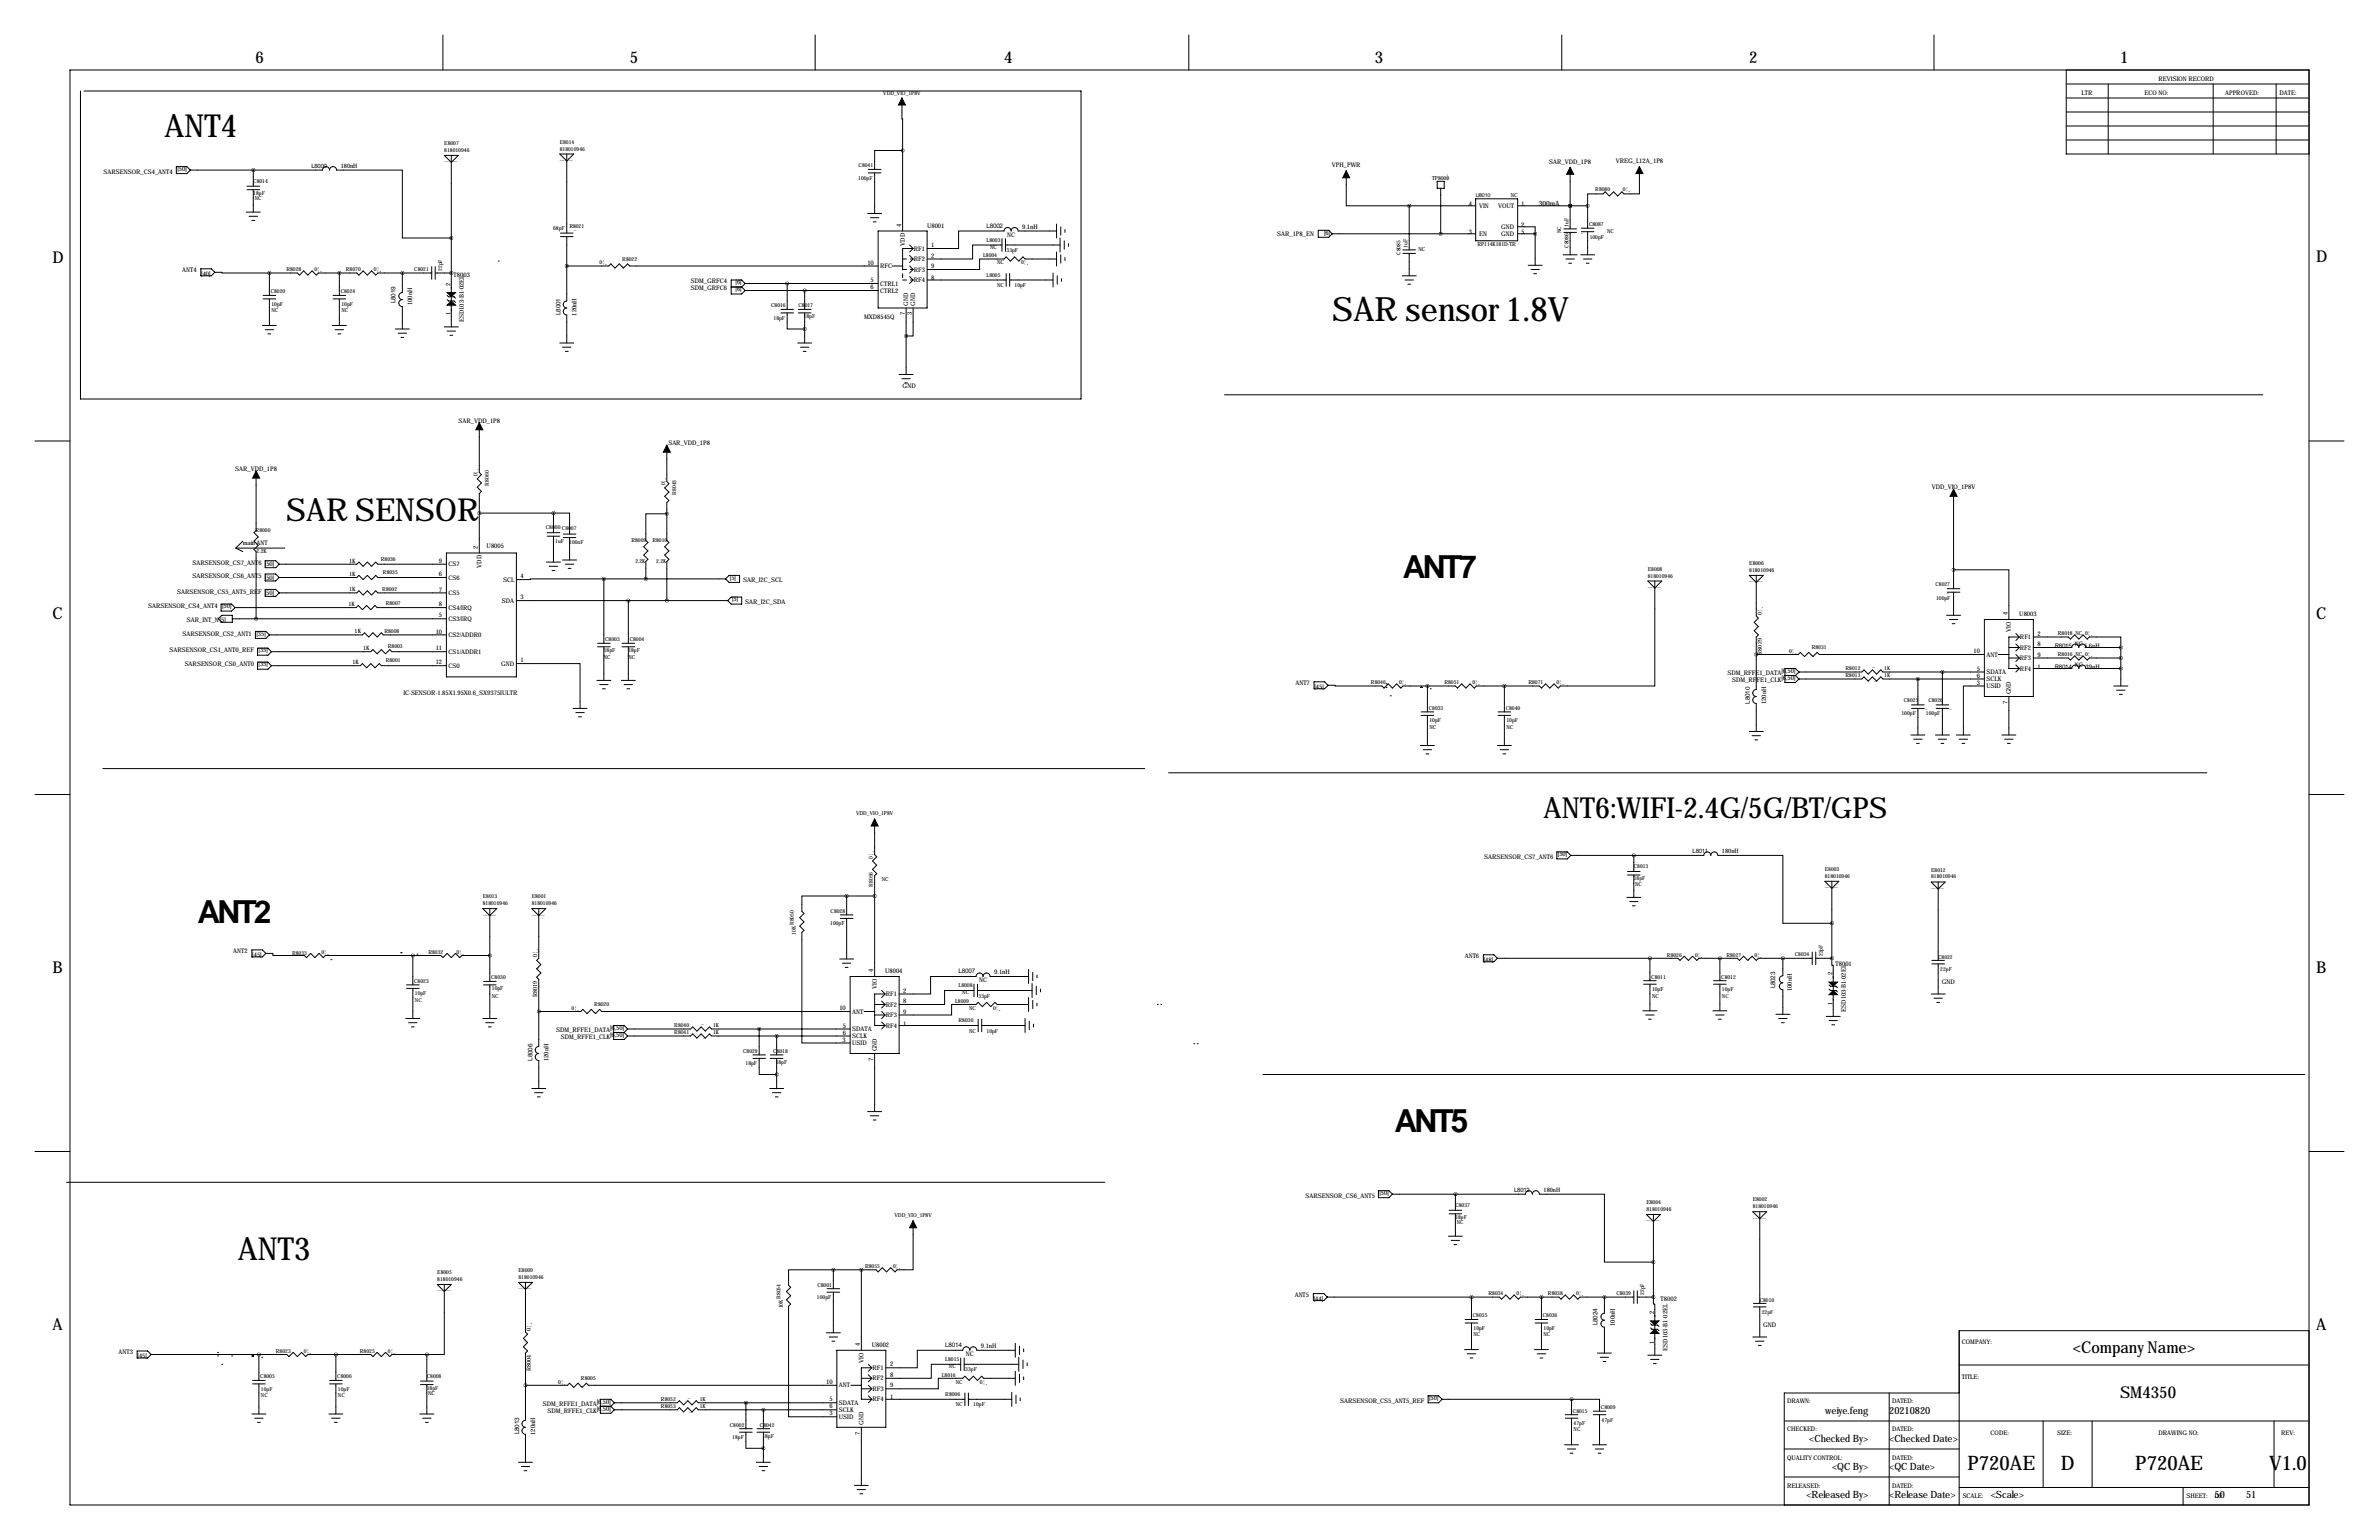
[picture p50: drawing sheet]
<svg xmlns="http://www.w3.org/2000/svg" width="864mm" height="559mm" viewBox="0 0 864 559" stroke-linecap="round" stroke-linejoin="round" font-family="sans-serif">
<defs><g id="words">
<text font-size="12.2" x="483.6" y="116.6">SAR sensor 1.8V</text>
<g font-size="11.5">
<text x="59.7" y="49.5">ANT4</text>
<text x="103.9" y="189">SAR SENSOR</text>
<text x="509.3" y="209.6">ANT7</text>
<text x="71.6" y="335">ANT2</text>
<text x="506.2" y="410.7">ANT5</text>
<text x="86.4" y="457.2">ANT3</text>
</g>
<text font-size="10.5" x="560.3" y="296.7">ANT6:WIFI-2.4G/5G/BT/GPS</text>
<g font-size="7.3">
<text x="714.2" y="533.3">P720AE</text>
<text x="748.1" y="533.3">D</text>
<text x="775.1" y="533.3">P720AE</text>
<text x="823.7" y="533.3">V1.0</text>
</g>
<g font-size="5.9">
<text x="92.7" y="22.9">6</text>
<text x="228.6" y="22.9">5</text>
<text x="364.5" y="22.9">4</text>
<text x="499.1" y="22.9">3</text>
<text x="635" y="22.9">2</text>
<text x="769.6" y="22.9">1</text>
<text x="19.1" y="95.2">D</text>
<text x="840.7" y="95.2">D</text>
<text x="19.1" y="224.8">C</text>
<text x="840.7" y="224.8">C</text>
<text x="19.1" y="353.1">B</text>
<text x="840.7" y="353.1">B</text>
<text x="19.1" y="482.6">A</text>
<text x="840.7" y="482.6">A</text>
<text x="752.4" y="490.9">&lt;Company Name&gt;</text>
<text x="769.6" y="507.4">SM4350</text>
</g>
<g font-size="3.6">
<text x="662.6" y="513">weiye.feng</text>
<text x="685.8" y="513">20210820</text>
<text x="656.8" y="523.2">&lt;Checked By&gt;</text>
<text x="685.8" y="523.2">&lt;Checked Date&gt;</text>
<text x="665.1" y="533.3">&lt;QC By&gt;</text>
<text x="685.8" y="533.3">&lt;QC Date&gt;</text>
<text x="655.7" y="543.5">&lt;Released By&gt;</text>
<text x="685.8" y="543.5">&lt;Release Date&gt;</text>
<text x="722.6" y="543.5">&lt;Scale&gt;</text>
<text x="803.9" y="543.5">50</text>
<text x="815.3" y="543.5">51</text>
</g>
<text font-size="2.6" x="558.6" y="74.7">300mA</text>
<g font-size="2.3">
<text x="783.6" y="29.2">REVISION RECORD</text>
<text x="755.6" y="34.3">LTR</text>
<text x="778.5" y="34.3">ECO NO:</text>
<text x="807.7" y="34.3">APPROVED:</text>
<text x="827.5" y="34.3">DATE:</text>
<text x="562.4" y="59.4">SAR_VDD_1P8</text>
<text x="586.5" y="59.2">VREG_L12A_1P8</text>
<text x="37.6" y="63">SARSENSOR_CS4_ANT4</text>
<text x="64.4" y="62">[50]</text>
<text x="483.5" y="60.7">VPH_PWR</text>
<text x="533.2" y="74.7">4</text>
<text x="537" y="75.4">VIN</text>
<text x="543.9" y="75.4">VOUT</text>
<text x="552.2" y="74.7">1</text>
<text x="327.2" y="82.3" transform="rotate(-90 327.2 82.3)">4</text>
<text x="336.5" y="82.8">U8001</text>
<text x="358.1" y="82.6">L8002</text>
<text x="371.1" y="83.1">9.1nH</text>
<text x="544.9" y="83.1">GND</text>
<text x="552.2" y="82.3">2</text>
<text x="328.4" y="89.2" transform="rotate(-90 328.4 89.2)">VDD</text>
<text x="338.1" y="89.7">1</text>
<text x="365.6" y="85.9">NC</text>
<text x="463.6" y="85.6">SAR_1P8_EN</text>
<text x="480.6" y="85.4">[6]</text>
<text x="533.2" y="84.8">3</text>
<text x="537" y="85.6">EN</text>
<text x="544.9" y="85.6">GND</text>
<text x="552.2" y="84.8">5</text>
<text x="331.7" y="94.7">RF2</text>
<text x="331.7" y="90.9">RF1</text>
<text x="338.1" y="93.5">2</text>
<text x="66.1" y="98.8">ANT4</text>
<text x="73" y="100.1">[40]</text>
<text x="164.7" y="100.3">T8003</text>
<text x="314.9" y="96">10</text>
<text x="319.5" y="97.3">RFC</text>
<text x="331.7" y="98.6">RF3</text>
<text x="338.1" y="97.3">9</text>
<text x="338.1" y="101.6">8</text>
<text x="163.6" y="103.6" transform="rotate(-90 163.6 103.6)">2</text>
<text x="250.7" y="102.9">SDM_GRFC4</text>
<text x="250.7" y="105.4">SDM_GRFC6</text>
<text x="267" y="103.1">[6]</text>
<text x="267" y="105.7">[6]</text>
<text x="316.1" y="102.4">5</text>
<text x="316.1" y="104.9">6</text>
<text x="319.5" y="103.6">CTRL1</text>
<text x="319.5" y="106.2">CTRL2</text>
<text x="331.7" y="102.4">RF4</text>
<text x="143.5" y="110" transform="rotate(-90 143.5 110)">L8019</text>
<text x="149.6" y="110.7" transform="rotate(-90 149.6 110.7)">100nH</text>
<text x="329.7" y="111" transform="rotate(-90 329.7 111)">GND</text>
<text x="332.2" y="111" transform="rotate(-90 332.2 111)">GND</text>
<text x="163.6" y="114.5" transform="rotate(-90 163.6 114.5)">1</text>
<text x="168.4" y="117" transform="rotate(-90 168.4 117)">ESD103-B1-02EL</text>
<text x="203.5" y="114.3" transform="rotate(-90 203.5 114.3)">L8001</text>
<text x="209.3" y="114.6" transform="rotate(-90 209.3 114.6)">120nH</text>
<text x="313.7" y="115.8">MXD8545Q</text>
<text x="328.4" y="114.5" transform="rotate(-90 328.4 114.5)">7</text>
<text x="331" y="114.5" transform="rotate(-90 331 114.5)">3</text>
<text x="327.7" y="141">GND</text>
<text x="166.4" y="153.4">SAR_VDD_1P8</text>
<text x="242.6" y="161.5">SAR_VDD_1P8</text>
<text x="85.4" y="170.9">SAR_VDD_1P8</text>
<text x="701.3" y="177.5">VDD_VIO_1P8V</text>
<text x="88.1" y="197.9">main ANT</text>
<text x="173.5" y="199.1" transform="rotate(-90 173.5 199.1)">2</text>
<text x="176.7" y="198.9">U8005</text>
<text x="69.8" y="209.8">SARSENSOR_CS6_ANT5 [50]</text>
<text x="69.8" y="205">SARSENSOR_CS7_ANT6 [50]</text>
<text x="159.3" y="204.2">9</text>
<text x="159.3" y="209">6</text>
<text x="162.8" y="205.5">CS7</text>
<text x="174.8" y="206" transform="rotate(-90 174.8 206)">VDD</text>
<text x="189" y="209.8">4</text>
<text x="64.3" y="215.4">SARSENSOR_CS5_ANT5_REF [50]</text>
<text x="159.3" y="214.6">7</text>
<text x="162.8" y="215.9">CS5</text>
<text x="162.8" y="210.3">CS6</text>
<text x="182.6" y="211.1">SCL</text>
<text x="265" y="210.3">[5]</text>
<text x="269.7" y="211.3">SAR_I2C_SCL</text>
<text x="53.8" y="220.7">SARSENSOR_CS4_ANT4</text>
<text x="80.7" y="220.7">[50]</text>
<text x="159.3" y="220">8</text>
<text x="162.8" y="221.2">CS4/IRQ</text>
<text x="182.2" y="218.7">SDA</text>
<text x="189" y="217.4">3</text>
<text x="265.7" y="218.2">[5]</text>
<text x="270.5" y="219.2">SAR_I2C_SDA</text>
<text x="67.8" y="225.8">SAR_INT_N[5]</text>
<text x="159.3" y="224">5</text>
<text x="162.8" y="225.3">CS3/IRQ</text>
<text x="728.7" y="223.3" transform="rotate(-90 728.7 223.3)">4</text>
<text x="733" y="223.5">U8003</text>
<text x="66.3" y="230.6">SARSENSOR_CS2_ANT1</text>
<text x="93.1" y="230.6">[35]</text>
<text x="158.2" y="229.9">10</text>
<text x="162.8" y="231.1">CS2/ADDR0</text>
<text x="730" y="229.2" transform="rotate(-90 730 229.2)">VIO</text>
<text x="733.3" y="231.9">RF1</text>
<text x="739.6" y="230.6">2</text>
<text x="61.5" y="236.7">SARSENSOR_CS1_ANT0_REF</text>
<text x="93.9" y="236.7">[35]</text>
<text x="158.2" y="236">11</text>
<text x="162.8" y="237.2">CS1/ADDR1</text>
<text x="716.4" y="237">10</text>
<text x="721.1" y="238.3">ANT</text>
<text x="733.3" y="235.7">RF2</text>
<text x="733.3" y="239.5">RF3</text>
<text x="739.6" y="238.3">9</text>
<text x="739.6" y="234.4">8</text>
<text x="745.9" y="234.9">R8015 NC 5.6nH</text>
<text x="67" y="241.8">SARSENSOR_CS0_ANT0</text>
<text x="93.9" y="241.8">[35]</text>
<text x="158.2" y="241">12</text>
<text x="162.8" y="242.3">CS0</text>
<text x="181.9" y="241.6">GND</text>
<text x="189" y="240.3">1</text>
<text x="627.1" y="245.1">SDM_RFFE1_DATA</text>
<text x="646.6" y="244.1">[6,50]</text>
<text x="717.6" y="243.3">5</text>
<text x="717.6" y="245.9">6</text>
<text x="721.1" y="244.6">SDATA</text>
<text x="733.3" y="243.3">RF4</text>
<text x="739.6" y="242.6">1</text>
<text x="745.9" y="242.6">R8014 NC 39nH</text>
<text x="470.2" y="248.7">ANT7</text>
<text x="477.2" y="249.9">[45]</text>
<text x="628.8" y="247.6">SDM_RFFE1_CLK</text>
<text x="646.6" y="246.6">[6,50]</text>
<text x="717.6" y="248.4">3</text>
<text x="721.1" y="249.7">USID</text>
<text x="721.1" y="247.1">SCLK</text>
<text x="730" y="252" transform="rotate(-90 730 252)">GND</text>
<text x="146.4" y="252.2">IC-SENSOR-1.85X1.95X0.6_SX9375IULTR</text>
<text x="635.3" y="255.3" transform="rotate(-90 635.3 255.3)">L8010</text>
<text x="641.1" y="255.5" transform="rotate(-90 641.1 255.5)">120nH</text>
<text x="728.7" y="255.4" transform="rotate(-90 728.7 255.4)">7</text>
<text x="538.7" y="311.7">SARSENSOR_CS7_ANT6</text>
<text x="565.5" y="310.7">[50]</text>
<text x="84.7" y="345.9">ANT2</text>
<text x="91.6" y="347.2">[45]</text>
<text x="531.7" y="347.7">ANT6</text>
<text x="317" y="352.8" transform="rotate(-90 317 352.8)">4</text>
<text x="321.3" y="353.1">U8004</text>
<text x="348" y="353.1">L8007</text>
<text x="360.9" y="353.6">9.1nH</text>
<text x="538.6" y="349">[48]</text>
<text x="665.2" y="353.8" transform="rotate(-90 665.2 353.8)">2</text>
<text x="666.3" y="350.5">T8001</text>
<text x="318.3" y="358.8" transform="rotate(-90 318.3 358.8)">VIO</text>
<text x="355.4" y="356.4">NC</text>
<text x="644.4" y="358.6" transform="rotate(-90 644.4 358.6)">L8023</text>
<text x="650.5" y="359.7" transform="rotate(-90 650.5 359.7)">100nH</text>
<text x="704.9" y="357.1">GND</text>
<text x="321.5" y="365.3">RF2</text>
<text x="321.5" y="361.4">RF1</text>
<text x="327.9" y="364">8</text>
<text x="327.9" y="360.2">2</text>
<text x="665.2" y="364.7" transform="rotate(-90 665.2 364.7)">1</text>
<text x="304.7" y="366.5">10</text>
<text x="309.4" y="367.8">ANT</text>
<text x="321.5" y="369.1">RF3</text>
<text x="327.9" y="367.8">9</text>
<text x="670.1" y="367.1" transform="rotate(-90 670.1 367.1)">ESD103-B1-02EL</text>
<text x="201.9" y="374.6">SDM_RFFE1_DATA</text>
<text x="203.6" y="377.2">SDM_RFFE1_CLK</text>
<text x="221.4" y="373.6">[6,50]</text>
<text x="221.4" y="376.2">[6,50]</text>
<text x="305.9" y="378">3</text>
<text x="305.9" y="372.9">5</text>
<text x="305.9" y="375.4">6</text>
<text x="309.4" y="374.1">SDATA</text>
<text x="309.4" y="376.7">SCLK</text>
<text x="321.5" y="372.9">RF4</text>
<text x="327.9" y="372.1">1</text>
<text x="309.4" y="379.2">USID</text>
<text x="318.3" y="381.5" transform="rotate(-90 318.3 381.5)">GND</text>
<text x="193.3" y="384.8" transform="rotate(-90 193.3 384.8)">L8006</text>
<text x="199.1" y="385.1" transform="rotate(-90 199.1 385.1)">120nH</text>
<text x="317" y="385" transform="rotate(-90 317 385)">7</text>
<text x="474" y="434.6">SARSENSOR_CS6_ANT5</text>
<text x="500.8" y="433.6">[50]</text>
<text x="470" y="470.7">ANT5</text>
<text x="476.9" y="471.9">[44]</text>
<text x="602.8" y="471.9">T8002</text>
<text x="600.5" y="476.8" transform="rotate(-90 600.5 476.8)">2</text>
<text x="579.9" y="480.8" transform="rotate(-90 579.9 480.8)">L8024</text>
<text x="586.2" y="481.1" transform="rotate(-90 586.2 481.1)">100nH</text>
<text x="640.1" y="481.6">GND</text>
<text x="43" y="491.5">ANT3</text>
<text x="312.2" y="488.4" transform="rotate(-90 312.2 488.4)">4</text>
<text x="316.5" y="488.7">U8002</text>
<text x="343.2" y="488.7">L8014</text>
<text x="356.1" y="489.2">9.1nH</text>
<text x="600.5" y="487.6" transform="rotate(-90 600.5 487.6)">1</text>
<text x="605.3" y="490.1" transform="rotate(-90 605.3 490.1)">ESD103-B1-02EL</text>
<text x="712.2" y="487.7">COMPANY:</text>
<text x="49.9" y="492.8">[45]</text>
<text x="313.4" y="494.4" transform="rotate(-90 313.4 494.4)">VIO</text>
<text x="316.7" y="497.1">RF1</text>
<text x="323.1" y="495.8">2</text>
<text x="350.6" y="492">NC</text>
<text x="299.9" y="502.2">10</text>
<text x="304.5" y="503.4">ANT</text>
<text x="316.7" y="500.9">RF2</text>
<text x="323.1" y="503.4">9</text>
<text x="323.1" y="499.6">8</text>
<text x="712.2" y="500.4">TITLE:</text>
<text x="216.6" y="509.3">[6,50]</text>
<text x="301.1" y="508.5">5</text>
<text x="304.5" y="509.8">SDATA</text>
<text x="316.7" y="504.7">RF3</text>
<text x="316.7" y="508.5">RF4</text>
<text x="323.1" y="507.7">1</text>
<text x="486.4" y="509">SARSENSOR_CS5_ANT5_REF</text>
<text x="518.8" y="508">[50]</text>
<text x="648.7" y="509.3">DRAWN:</text>
<text x="686.8" y="509.3">DATED:</text>
<text x="197" y="510.3">SDM_RFFE1_DATA</text>
<text x="198.8" y="512.8">SDM_RFFE1_CLK</text>
<text x="216.6" y="511.8">[6,50]</text>
<text x="301.1" y="513.6">3</text>
<text x="301.1" y="511">6</text>
<text x="304.5" y="514.9">USID</text>
<text x="304.5" y="512.3">SCLK</text>
<text x="188.5" y="520.4" transform="rotate(-90 188.5 520.4)">L8013</text>
<text x="194.3" y="520.7" transform="rotate(-90 194.3 520.7)">120nH</text>
<text x="312.2" y="520.6" transform="rotate(-90 312.2 520.6)">7</text>
<text x="313.4" y="517.1" transform="rotate(-90 313.4 517.1)">GND</text>
<text x="648.7" y="519.4">CHECKED:</text>
<text x="686.8" y="519.4">DATED:</text>
<text x="722.6" y="520.7">CODE:</text>
<text x="746.8" y="520.7">SIZE:</text>
<text x="783.6" y="520.7">DRAWING NO:</text>
<text x="828" y="520.7">REV:</text>
<text x="648.7" y="529.6">QUALITY CONTROL:</text>
<text x="686.8" y="529.6">DATED:</text>
<text x="648.7" y="539.8">RELEASED:</text>
<text x="686.8" y="539.8">DATED:</text>
<text x="712.5" y="543.6">SCALE:</text>
<text x="793.7" y="543.6">SHEET:</text>
<text x="804" y="543.6">OF</text>
</g>
<g font-size="2.2">
<text x="113" y="61">L8000</text>
<text x="123.7" y="61">180nH</text>
<text x="614.4" y="309.6">L8011</text>
<text x="625.1" y="309.6">180nH</text>
<text x="549.7" y="432.6">L8012</text>
<text x="560.3" y="432.6">180nH</text>
</g>
<g font-size="2.1">
<text x="126.7" y="209">1K</text>
<text x="126.7" y="204.2">1K</text>
<text x="126.7" y="214.6">1K</text>
<text x="126.5" y="219.9">1K</text>
<text x="639.5" y="223" transform="rotate(-90 639.5 223)">0¦¸</text>
<text x="128.7" y="229.8">1K</text>
<text x="131.8" y="235.9">1K</text>
<text x="639.5" y="237.5" transform="rotate(-90 639.5 237.5)">R8029</text>
<text x="128" y="241">1K</text>
<text x="195" y="347.2" transform="rotate(-90 195 347.2)">0¦¸</text>
<text x="195" y="361.7" transform="rotate(-90 195 361.7)">R8019</text>
<text x="192.7" y="482.9" transform="rotate(-90 192.7 482.9)">0¦¸</text>
<text x="192.7" y="497.4" transform="rotate(-90 192.7 497.4)">R8004</text>
</g>
<g font-size="2">
<text x="320.7" y="34.3">VDD_VIO_1P8V</text>
<text x="161.3" y="52.6">E8007</text>
<text x="203.2" y="52.1">E8014</text>
<text x="161.3" y="55.1">818010946</text>
<text x="203.2" y="54.6">818010946</text>
<text x="311.6" y="65.3">100pF</text>
<text x="311.7" y="60.7">C8041</text>
<text x="519.9" y="65.2">TP8000</text>
<text x="91.9" y="70.7">18pF</text>
<text x="91.9" y="66.3">C8014</text>
<text x="535.7" y="71.5">U8010</text>
<text x="548.4" y="71.5">NC</text>
<text x="579.1" y="69.2">R8080</text>
<text x="589.1" y="69.2">0¦¸</text>
<text x="92.5" y="72.7">NC</text>
<text x="200.8" y="83.4">68pF</text>
<text x="206.7" y="82.6">R8021</text>
<text x="569.4" y="82.3" transform="rotate(-90 569.4 82.3)">1uF</text>
<text x="576.8" y="82">C8087</text>
<text x="358.1" y="87.7">L8003</text>
<text x="510.9" y="89.9" transform="rotate(-90 510.9 89.9)">1uF</text>
<text x="536.3" y="89.3">RP114K181D-TR</text>
<text x="566.7" y="84.6" transform="rotate(-90 566.7 84.6)">NC</text>
<text x="569.4" y="89.9" transform="rotate(-90 569.4 89.9)">C8086</text>
<text x="577.1" y="86.6">100pF</text>
<text x="583.4" y="84.6">NC</text>
<text x="217.7" y="95.9">0¦¸</text>
<text x="225.9" y="94.6">R8022</text>
<text x="356.9" y="93.4">L8004</text>
<text x="359.5" y="90.2">NC</text>
<text x="362" y="95.9">NC</text>
<text x="365.4" y="91.5">33pF</text>
<text x="370.7" y="95.9">0¦¸</text>
<text x="508.4" y="92.5" transform="rotate(-90 508.4 92.5)">C8085</text>
<text x="514.9" y="91.2">NC</text>
<text x="104" y="98.4">R8028</text>
<text x="114.2" y="98.4">0¦¸</text>
<text x="125.6" y="98.4">R8070</text>
<text x="135.8" y="98.4">0¦¸</text>
<text x="150.4" y="98.3">C8021</text>
<text x="160.5" y="98.3" transform="rotate(-90 160.5 98.3)">22pF</text>
<text x="358.1" y="100.3">L8005</text>
<text x="98.3" y="106.4">C8020</text>
<text x="123.7" y="106.4">C8024</text>
<text x="361.9" y="104.1">NC</text>
<text x="368.3" y="104.1">10pF</text>
<text x="98.6" y="113.3">NC</text>
<text x="98.6" y="111">10pF</text>
<text x="124" y="113.3">NC</text>
<text x="124" y="111">10pF</text>
<text x="279.9" y="111.5">C8016</text>
<text x="289.8" y="111.3">C8017</text>
<text x="280.8" y="116.1">18pF</text>
<text x="291.7" y="115.6">18pF</text>
<text x="173.4" y="172.9" transform="rotate(-90 173.4 172.9)">0¦¸</text>
<text x="177.4" y="176.2" transform="rotate(-90 177.4 176.2)">R8060</text>
<text x="241.4" y="176.2" transform="rotate(-90 241.4 176.2)">0¦¸</text>
<text x="245.5" y="179.5" transform="rotate(-90 245.5 179.5)">R8043</text>
<text x="198.2" y="191.9">C8000</text>
<text x="92.8" y="193.2">R8000</text>
<text x="201.6" y="197">1uF</text>
<text x="204" y="192.4">C8007</text>
<text x="206.6" y="197.5">100nF</text>
<text x="229.2" y="196.7">R8009</text>
<text x="236.8" y="196.7">R8010</text>
<text x="93.2" y="200.8">2.2K</text>
<text x="138.3" y="203.6">R8036</text>
<text x="139" y="208.4">R8035</text>
<text x="230.6" y="204.4">2.2K</text>
<text x="238.3" y="204.4">2.2K</text>
<text x="598.2" y="209.6">818010946</text>
<text x="598.2" y="207">E8008</text>
<text x="635" y="205">E8006</text>
<text x="635" y="207.5">818010946</text>
<text x="138.8" y="214.3">R8002</text>
<text x="702.6" y="212.5">C8027</text>
<text x="140" y="219.6">R8007</text>
<text x="702.8" y="217.6">100pF</text>
<text x="139.5" y="229.5">R8008</text>
<text x="219.7" y="232.7">C8003</text>
<text x="228.6" y="232.7">C8004</text>
<text x="747" y="230.5">R8018 NC 0¦¸</text>
<text x="140.8" y="235.1">R8003</text>
<text x="219.2" y="239.3">NC</text>
<text x="219.2" y="236.7">18pF</text>
<text x="228.1" y="239.3">NC</text>
<text x="228.1" y="236.7">18pF</text>
<text x="649.5" y="236.9">0¦¸</text>
<text x="657.7" y="235.6">R8031</text>
<text x="747" y="238.1">R8016 NC 0¦¸</text>
<text x="140" y="240.2">R8001</text>
<text x="670" y="243.2">R8012</text>
<text x="670" y="245.8">R8013</text>
<text x="684" y="243.2">1K</text>
<text x="684" y="245.8">1K</text>
<text x="497.7" y="248.3">R8046</text>
<text x="507.9" y="248.3">0¦¸</text>
<text x="524.3" y="248.3">R8051</text>
<text x="534.5" y="248.3">0¦¸</text>
<text x="554.8" y="248.3">R8071</text>
<text x="565" y="248.3">0¦¸</text>
<text x="518.7" y="257.6">C8033</text>
<text x="546.6" y="257.6">C8040</text>
<text x="691.1" y="254.7">C8025</text>
<text x="700" y="254.7">C8026</text>
<text x="518.9" y="262.1">10pF</text>
<text x="546.9" y="262.1">10pF</text>
<text x="690.3" y="259.6">100pF</text>
<text x="699.2" y="259.6">100pF</text>
<text x="518.9" y="264.4">NC</text>
<text x="546.9" y="264.4">NC</text>
<text x="310.7" y="295.9">VDD_VIO_1P8V</text>
<text x="316.9" y="311.5" transform="rotate(-90 316.9 311.5)">0¦¸</text>
<text x="593.1" y="315">C8013</text>
<text x="662.4" y="316">E8003</text>
<text x="701" y="316.2">E8012</text>
<text x="316.9" y="321.7" transform="rotate(-90 316.9 321.7)">R8056</text>
<text x="320.1" y="319.7">NC</text>
<text x="593.1" y="319.3">18pF</text>
<text x="593.6" y="321.4">NC</text>
<text x="662.4" y="318.5">818010946</text>
<text x="701" y="318.8">818010946</text>
<text x="175.3" y="325.9">E8013</text>
<text x="175.3" y="328.4">818010946</text>
<text x="193" y="328.4">818010946</text>
<text x="193" y="325.9">E8001</text>
<text x="288.2" y="335.7" transform="rotate(-90 288.2 335.7)">R8050</text>
<text x="301.4" y="335.8">100pF</text>
<text x="301.5" y="331.2">C8028</text>
<text x="288.9" y="339.1" transform="rotate(-90 288.9 339.1)">10K</text>
<text x="106" y="346.6">R8033</text>
<text x="116.7" y="346.1">0¦¸</text>
<text x="155.5" y="346.1">R8032</text>
<text x="165.7" y="346.1">0¦¸</text>
<text x="605.1" y="347.1">R8026</text>
<text x="615.3" y="347.1">0¦¸</text>
<text x="626.7" y="347.1">R8027</text>
<text x="636.9" y="347.1">0¦¸</text>
<text x="651.5" y="347">C8034</text>
<text x="661.7" y="347" transform="rotate(-90 661.7 347)">22pF</text>
<text x="703.6" y="348">C8022</text>
<text x="704.3" y="352.3">22pF</text>
<text x="150.4" y="356.6">C8023</text>
<text x="178.3" y="355.3">C8030</text>
<text x="178.6" y="359.2">10pF</text>
<text x="348" y="358.2">L8008</text>
<text x="599.4" y="355.1">C8011</text>
<text x="599.7" y="359.7">10pF</text>
<text x="624.8" y="355.1">C8012</text>
<text x="625.1" y="359.7">10pF</text>
<text x="150.6" y="363.5">NC</text>
<text x="150.6" y="361.2">10pF</text>
<text x="178.6" y="362.2">NC</text>
<text x="215.7" y="365.1">R8020</text>
<text x="346.7" y="363.9">L8009</text>
<text x="349.3" y="360.7">NC</text>
<text x="355.2" y="362">33pF</text>
<text x="599.7" y="361.9">NC</text>
<text x="625.1" y="361.9">NC</text>
<text x="207.5" y="366.4">0¦¸</text>
<text x="348" y="370.8">R8030</text>
<text x="351.8" y="366.4">NC</text>
<text x="360.5" y="366.4">0¦¸</text>
<text x="244.8" y="372.8">R8040</text>
<text x="244.8" y="375.3">R8041</text>
<text x="258.8" y="372.8">1K</text>
<text x="258.8" y="375.3">1K</text>
<text x="351.8" y="374.6">NC</text>
<text x="358.1" y="374.6">10pF</text>
<text x="269.8" y="382">C8029</text>
<text x="280.7" y="382">C8018</text>
<text x="270.7" y="386.6">18pF</text>
<text x="281.6" y="386.1">18pF</text>
<text x="528.3" y="437.9">C8037</text>
<text x="597.7" y="436.9">E8004</text>
<text x="636.3" y="435.9">E8002</text>
<text x="324.7" y="441.7">VDD_VIO_1P8V</text>
<text x="528.3" y="442.3">18pF</text>
<text x="597.7" y="439.4">818010946</text>
<text x="636.3" y="438.4">818010946</text>
<text x="528.8" y="444.3">NC</text>
<text x="188.2" y="461.5">E8009</text>
<text x="314" y="460.1">R8055</text>
<text x="324.2" y="460.1">0¦¸</text>
<text x="158.7" y="462.3">E8005</text>
<text x="158.7" y="464.8">818010946</text>
<text x="188.2" y="464.1">818010946</text>
<text x="296.7" y="466.9">C8001</text>
<text x="283.4" y="471.3" transform="rotate(-90 283.4 471.3)">R8054</text>
<text x="296.6" y="471.4">100pF</text>
<text x="540.3" y="470">R8034</text>
<text x="550.5" y="470">0¦¸</text>
<text x="561.9" y="470">R8038</text>
<text x="572.1" y="470">0¦¸</text>
<text x="586.8" y="469.9">C8039</text>
<text x="596.9" y="469.9" transform="rotate(-90 596.9 469.9)">22pF</text>
<text x="638.8" y="472.4">C8010</text>
<text x="284.1" y="474.8" transform="rotate(-90 284.1 474.8)">10K</text>
<text x="534.7" y="478">C8035</text>
<text x="560.1" y="478">C8036</text>
<text x="639.6" y="476.8">22pF</text>
<text x="534.9" y="484.9">NC</text>
<text x="534.9" y="482.6">10pF</text>
<text x="560.3" y="484.9">NC</text>
<text x="560.3" y="482.6">10pF</text>
<text x="100.2" y="490.9">R8023</text>
<text x="110.4" y="490.9">0¦¸</text>
<text x="130.6" y="490.9">R8025</text>
<text x="140.8" y="490.9">0¦¸</text>
<text x="343.2" y="493.8">L8015</text>
<text x="344.5" y="496.4">NC</text>
<text x="350.4" y="497.6">33pF</text>
<text x="94.5" y="500.1">C8005</text>
<text x="122.4" y="500.1">C8006</text>
<text x="154.9" y="499.9">C8008</text>
<text x="202.7" y="502.1">0¦¸</text>
<text x="210.9" y="500.8">R8005</text>
<text x="341.9" y="499.5">L8016</text>
<text x="347" y="502.1">NC</text>
<text x="355.7" y="502.1">0¦¸</text>
<text x="94.7" y="507">NC</text>
<text x="94.7" y="504.7">10pF</text>
<text x="122.7" y="507">NC</text>
<text x="122.7" y="504.7">10pF</text>
<text x="154.9" y="504.2">18pF</text>
<text x="155.4" y="506.3">NC</text>
<text x="239.9" y="508.4">R8052</text>
<text x="254" y="508.4">1K</text>
<text x="343.2" y="506.5">R8006</text>
<text x="239.9" y="510.9">R8053</text>
<text x="254" y="510.9">1K</text>
<text x="347" y="510.3">NC</text>
<text x="353.3" y="510.3">10pF</text>
<text x="571" y="512.6">C8015</text>
<text x="581.2" y="511.3">C8009</text>
<text x="581.4" y="515.9">47pF</text>
<text x="265" y="517.7">C8002</text>
<text x="275.9" y="517.7">C8042</text>
<text x="276.8" y="521.7">18pF</text>
<text x="571.2" y="519.4">NC</text>
<text x="571.2" y="517.1">47pF</text>
<text x="265.8" y="522.2">18pF</text>
</g>
<g font-size="1">
<text x="163.9" y="106.2" transform="rotate(-90 163.9 106.2)">+</text>
<text x="163.9" y="111.3" transform="rotate(-90 163.9 111.3)">+</text>
<text x="665.6" y="356.4" transform="rotate(-90 665.6 356.4)">+</text>
<text x="665.6" y="361.4" transform="rotate(-90 665.6 361.4)">+</text>
<text x="600.8" y="479.3" transform="rotate(-90 600.8 479.3)">+</text>
<text x="600.8" y="484.4" transform="rotate(-90 600.8 484.4)">+</text>
</g>
<g font-size=".4">
<text x="161.3" y="58.9">ANT-SMD_2.9X1X3_818010946</text>
<text x="203.2" y="58.4">ANT-SMD_2.9X1X3_818010946</text>
<text x="525.5" y="65.8" transform="rotate(-90 525.5 65.8)">T_POINT_0.3MM</text>
<text x="208.3" y="83.8">C0201</text>
<text x="535.7" y="87.4">IC-LDO_1.0X1.0X0.6_RP114K181D-TR</text>
<text x="573.8" y="84.8">C0201</text>
<text x="225.6" y="97">R0201</text>
<text x="598.2" y="213.4">ANT-SMD_2.9X1X3_818010946</text>
<text x="635" y="211.3">ANT-SMD_2.9X1X3_818010946</text>
<text x="706.6" y="215.6">C0201</text>
<text x="637.5" y="227.3" transform="rotate(-90 637.5 227.3)">R0201</text>
<text x="750.8" y="229.9">R0201</text>
<text x="657.4" y="238">R0201</text>
<text x="754.6" y="238.8">R0201</text>
<text x="679.7" y="242.6">R0201</text>
<text x="680.5" y="247.4">R0201</text>
<text x="698.8" y="257.8">C0201</text>
<text x="707.6" y="257.8">C0201</text>
<text x="662.4" y="322.3">ANT-SMD_2.9X1X3_818010946</text>
<text x="701" y="322.6">ANT-SMD_2.9X1X3_818010946</text>
<text x="175.3" y="332.2">ANT-SMD_2.9X1X3_818010946</text>
<text x="193" y="332.2">ANT-SMD_2.9X1X3_818010946</text>
<text x="195.6" y="351.5" transform="rotate(-90 195.6 351.5)">R0201</text>
<text x="215.4" y="367.5">R0201</text>
<text x="254.5" y="372.1">R0201</text>
<text x="255.3" y="376.9">R0201</text>
<text x="597.7" y="443.2">ANT-SMD_2.9X1X3_818010946</text>
<text x="636.3" y="442.2">ANT-SMD_2.9X1X3_818010946</text>
<text x="188.2" y="467.9">ANT-SMD_2.9X1X3_818010946</text>
<text x="158.7" y="468.6">ANT-SMD_2.9X1X3_818010946</text>
<text x="190.8" y="487.2" transform="rotate(-90 190.8 487.2)">R0201</text>
<text x="210.6" y="503.2">R0201</text>
<text x="249.7" y="507.7">R0201</text>
<text x="250.4" y="512.6">R0201</text>
</g>
</g></defs>
<g fill="none" stroke="#000" stroke-width=".36">
<path d="M160.8 12.7v12.7M295.9 12.7v12.7M431.5 12.7v12.7M566.9 12.7v12.7M702.1 12.7v12.7M25.4 25.4h812.8v520.7h-812.8zM29.2 33v111.8h363.2v-111.8h-361.9M327.4 35.6l.3 19M750.1 35.6h88.1M750.1 30.5h88.1M750.1 25.4v30.5h88.1M765.3 30.5v25.4"/>
<path d="M803.4 30.5v25.4M826.3 30.5v25.4M161.3 56.4h5.1l-2.6 2.5zM163.8 56.4v62.2M203.2 55.9h5.1l-2.6 2.5zM205.7 55.9v28.7M327.7 54.6h-10.2v6.9M327.7 54.6v29.2M750.1 50.8h88.1M750.1 45.7h88.1M750.1 40.6h88.1M64 60.5h3.8l1.3 1.2-1.3 1.3h-3.8z"/>
<path d="M69.1 61.7h48a1.27 1.27 0 0 1 1.3-1.2 1.27 1.27 0 0 1 1.2 1.2 1.27 1.27 0 0 1 1.3-1.2 1.27 1.27 0 0 1 1.3 1.2h23.8v24.7h17.8M89.4 77h5.1M89.7 67.6h4.5M89.7 68.8h4.5M90.4 78.5h3.1M91.9 61.7v5.9M91.9 68.8v8.2M315 77.5h5M315.2 62.7h4.6M315.2 61.5h4.6M316 79h3M317.5 62.7v14.8"/>
<path d="M488.7 62v12.7h22.9M511.6 74.7v16M511.6 74.7h24.1M521.7 65.8h2.6v2.5h-2.6zM523 68.3v16.5M535.7 72.1h15.2v15.3h-15.2zM570 74.7h.1M570 60.7v22.4M576.3 74.7v8.1M576.3 74.7h-25.4M595.1 60.5v9.9h-5.6l-.7-.8-1.6 1.5-1.5-1.5-1.5 1.5-1.5-1.5-.8 .8h-5.6v4.3M72.9 97.5h3.8l1.3 1.3-1.3 1.3h-3.8z"/>
<path d="M78 98.8h2.5v.3h17.3M91.4 80h1.1M97.8 99.1h10.1M97.8 99.1v8.1M108 99.1l.7 .7 1.5-1.5 1.6 1.5 1.5-1.5 1.5 1.5 .8-.7h13.9l.8 .7 1.5-1.5 1.5 1.5 1.6-1.5 1.5 1.5 .8-.7h19.5M123.2 99.1v8.1M146 99.1v7.1a1.27 1.27 0 0 0-1.2 1.2 1.27 1.27 0 0 0 1.2 1.3 1.27 1.27 0 0 0-1.2 1.3 1.27 1.27 0 0 0 1.2 1.3v8.1M156.7 96.8v4.5M158 96.8v4.5M163.8 99.1h-5.8M180.8 94.7h.1M203.5 84.6h4.5"/>
<path d="M203.5 85.9h4.5M205.7 85.9v23.3a1.27 1.27 0 0 0-1.2 1.3 1.27 1.27 0 0 0 1.2 1.3 1.27 1.27 0 0 0-1.2 1.2 1.27 1.27 0 0 0 1.2 1.3v10.2M317 80.5h1M318.8 83.8h17.7v28h-17.7zM318.8 96.5h-90.2l-.8-.7-1.5 1.5-1.5-1.5-1.5 1.5-1.6-1.5-.7 .7h-15.3M330.2 88.9l1.3 1.3M330.2 92.7l1.3 1.3-1.3 1.3M330.2 96.5l1.3 1.3-1.3 1.3M331.5 90.2l-1.3 1.2M331.5 90.2h-3.8v6.3h-3.9M363.7 88.9h-10.6v5.1h-16.5M363.7 86.6v4.6"/>
<path d="M365 86.6v4.6M365 88.9h19.8M365.3 99.3v4.6M366.5 99.3v4.6M382.3 99.1v5M383.5 81.3v5.1M383.5 91.4v5.1M383.5 83.8h-13.9a1.27 1.27 0 0 0-1.3-1.2 1.27 1.27 0 0 0-1.3 1.2 1.27 1.27 0 0 0-1.2-1.3 1.27 1.27 0 0 0-1.3 1.3h-16.5v6.4h-11.4M383.5 94h-11.4l-.8-.8-1.5 1.5-1.5-1.5-1.5 1.5-1.5-1.5-.8 .8h-8.9v3.8h-19M384.8 86.4v5M385.1 82.3v3M385.1 92.5v3"/>
<path d="M386.3 87.4v3M386.6 83.3v1M386.6 93.5v1M387.9 88.4v1M478.5 83.6h3.8l1.3 1.2-1.3 1.3h-3.8zM483.6 84.8h52.1M509.3 90.7h4.5M509.3 91.9h4.5M511.6 91.9v8.2M550.9 82.3h6.4v2.5M550.9 84.8h6.4M554.7 96.3h5.1"/>
<path d="M555.8 97.8h3M556.8 99.3h1M557.3 84.8v11.5M567.4 92.5h5.1M567.7 83.1h4.6M567.7 84.3h4.6M568.5 94h3M569.5 95.5h1M570 84.3v8.2M573.8 92.5h5.1M574 84.1h4.6M574 82.8h4.6"/>
<path d="M574.8 94h3M575.8 95.5h1M576.3 84.1v8.4M95.2 118.1h5.1M95.5 108.5h4.6M95.5 107.2h4.6M96.3 119.6h3M97.8 108.5v9.6M120.6 118.1h5.1M120.9 108.5h4.6M120.9 107.2h4.6M121.7 119.6h3"/>
<path d="M123.2 108.5v9.6M143.5 119.4h5.1M161.3 118.6h5.1M162.3 108.7l.5 .5h2l.6 .5M162.3 107.2l.5 .5h2l.6 .5M265.4 104.1h3.8M269.2 104.1l1.3 1.3M270.5 102.9l-1.3-1.3h-3.8v5.1h3.8l1.3-1.3M270.5 102.9h48.3M270.5 105.4h48.3M270.5 102.9l-1.3 1.2M283.5 113.5h4.5"/>
<path d="M283.5 112.3h4.5M285.8 113.5v5.9h6.3M285.8 102.9v9.4M289.8 113.5h4.6M289.8 112.3h4.6M292.1 105.4v6.9M292.1 113.5v11M328.9 111.8v24.1M330.2 100.3l1.3 1.3-1.3 1.3M331.5 111.8v10.1h-2.6M336.6 101.6h28.7M366.5 101.6h15.8"/>
<path d="M383.8 100.1v3M385.3 101.1v1M509 100.1h5.1M510 101.6h3.1M511 103.1h1.1M97.3 121.2h1M122.7 121.2h1M144.5 120.9h3.1M145.5 122.4h1.1M162.3 120.1h3.1M163.3 121.7h1M203.2 124.5h5.1"/>
<path d="M204.2 126h3.1M205.2 127.5h1M289.6 124.5h5M290.6 126h3M291.6 127.5h1M326.4 135.9h5.1M327.4 137.4h3.1M328.4 138.9h1M174 153.4v18.1l.8 .7-1.6 1.5 1.6 1.6-1.6 1.5 1.6 1.5-.8 .8v21.6M444.5 143.3h376.9M12.7 160h12.7M93 170.9v21.6l-.8 .8 1.5 1.5-1.5 1.5 1.5 1.6-1.5 1.5 .8 .8v24.3"/>
<path d="M242.1 161.5v13.3l.7 .7-1.5 1.5 1.5 1.6-1.5 1.5 1.5 1.5-.7 .8v13.7l.7 .8-1.5 1.5 1.5 1.5-1.5 1.5 1.5 1.5-.7 .8v14.2M709.2 177.5v36.1M838.2 160h12.7M85.6 198.9l2.5 1.3M85.6 198.9h17.8M88.1 196.3l-2.5 2.6M174 186.2h26.9M198.6 193.3h4.6M198.6 194.6h4.6M200.9 186.2h5.9v7.6M200.9 186.2v7.1M200.9 194.6v9.4"/>
<path d="M204.5 193.8h4.5M204.5 195.1h4.5M206.8 195.1v8.1M242.1 186.4h-7.7v9.7l.8 .7-1.5 1.6 1.5 1.5-1.5 1.5 1.5 1.5-.8 .8v6.4M80.3 219.2h3.8l1.2 1.3-1.2 1.2h-3.8zM96.3 208.3h3.8l1.2 1.3-1.2 1.2h-3.8zM96.3 213.9h3.8l1.2 1.2-1.2 1.3h-3.8zM96.3 203.5h3.8l1.2 1.2-1.2 1.3h-3.8zM101.3 215.1h28.2l.8-.7 1.5 1.5 1.6-1.5 1.5 1.5 1.5-1.5 .8 .7h24.9M101.3 204.7h28.2l.8-.7 1.5 1.5 1.5-1.5 1.6 1.5 1.5-1.5 .8 .7h24.9M101.3 209.6h28.2l.8-.8 1.5 1.5 1.5-1.5 1.6 1.5 1.5-1.5 .8 .8h24.9M162.1 200.7h25.4v44.9h-25.4z"/>
<path d="M187.5 217.9h76.7M198.4 204h5.1M199.4 205.5h3M200.4 207h1M204.2 203.2h5.1M205.2 204.7h3.1M206.2 206.2h1.1M219.2 210.1h-26.7v.2h-5M219.2 210.1v23.3M228.1 217.9v15.5M263.4 210.1l1.3-1.3h3.8v2.5h-3.8zM263.4 210.1h-44.2"/>
<path d="M264.2 217.9l1.2-1.2h3.8v2.5h-3.8zM598.2 210.8h5l-2.5 2.6zM600.7 210.8v38.1h-34.3l-.7 .8-1.6-1.5-1.5 1.5-1.5-1.5-1.5 1.5-.8-.8h-22.9l-.7 .8-1.5-1.5-1.6 1.5-1.5-1.5-1.5 1.5-.8-.8h-19l-.8 .8-1.5-1.5-1.5 1.5-1.6-1.5-1.5 1.5-.7-.8h-17.1v-.2h-2.5M635 208.8h5.1l-2.6 2.5zM637.5 208.8v14.7l.8 .8-1.5 1.5 1.5 1.5-1.5 1.6 1.5 1.5-.8 .7v19.1a1.27 1.27 0 0 0-1.2 1.3 1.27 1.27 0 0 0 1.2 1.2 1.27 1.27 0 0 0-1.2 1.3 1.27 1.27 0 0 0 1.2 1.3v10.1M706.9 214.9h4.6M706.9 213.6h4.6M709.2 206.8h20v18M709.2 214.9v8.4M79.2 224.5l1.3-1.2h3.8v2.5h-3.8zM84.3 224.5h77.8M85.3 220.5h44l.7-.8 1.6 1.5 1.5-1.5 1.5 1.5 1.5-1.5 .8 .8h25.2"/>
<path d="M92.7 229.1h3.8l1.3 1.3-1.3 1.2h-3.8zM93.5 235.2h3.8l1.3 1.3-1.3 1.2h-3.8zM97.8 230.4h33.8l.7-.8 1.6 1.5 1.5-1.5 1.5 1.5 1.5-1.5 .8 .8h22.9M98.6 236.5h36l.8-.8 1.5 1.5 1.5-1.5 1.6 1.5 1.5-1.5 .7 .8h19.9M216.9 234.7h4.6M216.9 233.4h4.6M219.2 234.7v12.2M225.8 234.7h4.6M225.8 233.4h4.6M228.1 234.7v12.2M706.6 223.3h5.1M707.6 224.8h3.1"/>
<path d="M708.7 226.3h1M720.3 237.5h-59.9l-.8-.8-1.5 1.6-1.5-1.6-1.5 1.6-1.6-1.6-.7 .8h-15.3M720.3 224.8h17.8v27.9h-17.8zM725.4 237.5h3.8M729.2 238.8h3.8M729.2 234.9h3.8M731.8 229.9l1.2 1.2M731.8 233.7l1.2 1.2M731.8 237.5l1.2 1.3M733 231.1l-1.2 1.3M733 234.9l-1.2 1.3M733 238.8l-1.2 1.2"/>
<path d="M733 231.1h-3.8v11.5h3.8M738.1 234.9l14 .1a1.27 1.27 0 0 1 1.3-1.3 1.27 1.27 0 0 1 1.2 1.3 1.27 1.27 0 0 1 1.3-1.3 1.27 1.27 0 0 1 1.3 1.2l12.7 .1M738.1 231.1h12.7l.8 .8 1.5-1.5 1.5 1.5 1.6-1.5 1.5 1.5 .7-.8h11.5v3.9M738.1 238.8h12.7l.8 .7 1.5-1.5 1.5 1.5 1.6-1.5 1.5 1.5 .7-.7h11.5M769.9 235v13.9M93.5 240.3h3.8l1.3 1.3-1.3 1.2h-3.8zM98.6 241.6h32.2l.8-.8 1.5 1.5 1.5-1.5 1.5 1.5 1.6-1.5 .7 .8h23.7M187.5 240.8h23.1v16.2M208 257h5.1M209 258.6h3.1M216.7 246.9h5M217.7 248.4h3"/>
<path d="M218.7 249.9h1M225.6 246.9h5M226.6 248.4h3M227.6 249.9h1M477 247.4h3.8l1.3 1.3-1.3 1.2h-3.8zM503.2 248.2h.1M503.2 249.4h.1M504.7 252.5h.1M508.3 249.4h.1M515.6 249.4h.1M515.9 249.4h.1M515.9 259.6h4.5"/>
<path d="M515.9 258.3h4.5M518.2 248.9v9.4M518.2 259.6v10.9M519.2 249.9h.1M543.8 259.6h4.6M543.8 258.3h4.6M546.1 248.9v9.4M546.1 259.6v10.9M648 245.1h3.8M651.8 245.1l1.2 1.3M653 243.8h22.9l.8-.7 1.5 1.5 1.5-1.5 1.5 1.5 1.6-1.5 .7 .7h36.8M653 246.4h22.9l.8-.8 1.5 1.5 1.5-1.5 1.5 1.5 1.6-1.5 .7 .8h36.8"/>
<path d="M653 243.8l-1.2-1.2h-3.8v5.1h3.8l1.2-1.3M653 243.8l-1.2 1.3M693.9 257h4.6M693.9 255.8h4.6M696.2 246.4v9.4M696.2 257v9.7M702.8 257h4.6M702.8 255.8h4.6M705.1 243.8v12M705.1 257v9.7M720.3 248.9h-7.6v17.8M729.2 252.7v14"/>
<path d="M731.8 241.3l1.2 1.3M733 242.6l-1.2 1.2M738.1 242.6h14a1.27 1.27 0 0 1 1.3-1.3 1.27 1.27 0 0 1 1.2 1.3 1.27 1.27 0 0 1 1.3-1.3 1.27 1.27 0 0 1 1.3 1.3h12.7M767.3 248.9h5.1M768.3 250.4h3.1M769.4 252h1M37.3 278.9h378.2M210.1 260.1h1M515.6 270.5h5.1M516.6 272h3.1M517.7 273.6h1M543.6 270.5h5"/>
<path d="M544.6 272h3M545.6 273.6h1M635 265.4h5.1M636 267h3.1M637 268.5h1M693.7 266.7h5.1M694.7 268.2h3M695.7 269.7h1M702.6 266.7h5M703.6 268.2h3M704.6 269.7h1M710.2 266.7h5.1"/>
<path d="M711.2 268.2h3M712.2 269.7h1M726.7 266.7h5.1M727.7 268.2h3.1M728.7 269.7h1M12.7 288.3h12.7M317.5 297.2v12.9l.8 .8-1.6 1.5 1.6 1.5-1.6 1.6 1.6 1.5-.8 .8v36.5M424.2 280.4h376.9M838.2 288.3h12.7M565.1 309.1h3.9l1.2 1.3-1.2 1.3h-3.9zM570.2 310.4h48.3a1.27 1.27 0 0 1 1.3-1.3 1.27 1.27 0 0 1 1.2 1.3 1.27 1.27 0 0 1 1.3-1.3 1.27 1.27 0 0 1 1.3 1.3h23.6v24.6h17.8M590.8 316.2h4.6"/>
<path d="M590.8 317.5h4.6M593.1 317.5v8.1M593.1 310.4v5.8M662.4 319.8h5.1l-2.5 2.5zM665 319.8v27.9M175.3 329.7h5l-2.5 2.5zM177.8 329.7v26.4M193 329.7h5.1l-2.5 2.5zM195.6 329.7v18l-.8 .8 1.5 1.5-1.5 1.5 1.5 1.6-1.5 1.5 .8 .7v24.4a1.27 1.27 0 0 0-1.3 1.3 1.27 1.27 0 0 0 1.3 1.3 1.27 1.27 0 0 0-1.3 1.2 1.27 1.27 0 0 0 1.3 1.3v10.2M305.1 333.2h4.5M305.1 332h4.5M307.3 325.1h-16.2v5.6l.7 .8-1.5 1.5 1.5 1.5-1.5 1.5 1.5 1.6-.7 .7v40.2h17.5"/>
<path d="M307.3 325.1v6.9M307.3 325.1h10.2M307.3 333.2v14.8M590.5 325.6h5.1M591.6 327.2h3M592.6 328.7h1M701 320h5.1l-2.5 2.6zM703.6 320v28.5M91.4 344.7h3.8l1.3 1.2-1.3 1.3h-3.8zM96.5 345.9h2.6v.8h11.4l.8 .8 1.5-1.6 1.5 1.6 1.5-1.6 1.5 1.6 .8-.8h41.9l.8 .8 1.5-1.6 1.5 1.6 1.6-1.6 1.5 1.6 .7-.8h10.2M120.1 348.2h.1M145.5 345.7h.1"/>
<path d="M147.6 358.6h4.5M147.6 357.4h4.5M149.9 358.6v11M149.9 346.7v10.7M151.4 346.2h.1M175.5 357.4h4.6M175.5 356.1h4.6M177.8 357.4v12.2M304.8 348h5.1M305.8 349.5h3.1M306.8 351h1M308.6 354.3h17.8v28h-17.8z"/>
<path d="M320 359.4l1.3 1.3M353.6 359.4h-10.7v5.1h-16.5M353.6 357.1v4.6M354.8 359.4h19.9M354.8 357.1v4.6M373.4 354.3h-14a1.27 1.27 0 0 0-1.3-1.2 1.27 1.27 0 0 0-1.2 1.2 1.27 1.27 0 0 0-1.3-1.2 1.27 1.27 0 0 0-1.3 1.2h-16.5v6.4h-11.4M373.4 351.8v5.1M374.6 356.9v5M374.9 352.8v3.1M376.2 357.9v3M376.4 353.8v1M377.7 358.9v1"/>
<path d="M538.5 346.5h3.8l1.3 1.2-1.3 1.3h-3.8zM543.6 347.7h65.5l.8 .8 1.5-1.5 1.5 1.5 1.5-1.5 1.6 1.5 .7-.8h14l.7 .8 1.6-1.5 1.5 1.5 1.5-1.5 1.5 1.5 .8-.8h19.6M596.6 357.1h4.6M596.6 355.9h4.6M598.9 347.7v8.2M598.9 357.1v9.7M622 357.1h4.6M622 355.9h4.6M624.3 347.7v8.2M624.3 357.1v9.7M647.2 347.7v6.4a1.27 1.27 0 0 0-1.3 1.2 1.27 1.27 0 0 0 1.3 1.3 1.27 1.27 0 0 0-1.3 1.3 1.27 1.27 0 0 0 1.3 1.3v8.8M657.9 345.4v4.6"/>
<path d="M659.1 345.4v4.6M659.1 347.7h5.9M664 358.9l.5 .5h2l.5 .5M664 357.4l.5 .5h2l.5 .5M665 347.7v2.6h.5v18.5M701.3 349.8h4.6M701.3 348.5h4.6M703.6 349.8v10.9M147.3 369.6h5.1M148.3 371.1h3.1M149.4 372.6h1M175.3 369.6h5"/>
<path d="M176.3 371.1h3M177.3 372.6h1M195.6 367h15.2l.8-.7 1.5 1.5 1.5-1.5 1.6 1.5 1.5-1.5 .7 .7h90.2M222.8 374.6h3.8M226.6 374.6l1.2 1.3M227.8 373.4l-1.2-1.3h-3.8v5.1h3.8l1.2-1.3M227.8 373.4h22.9l.8-.8 1.5 1.5 1.5-1.5 1.5 1.5 1.6-1.5 .7 .8h50.3M227.8 375.9h22.9l.8-.7 1.5 1.5 1.5-1.5 1.5 1.5 1.6-1.5 .7 .7h50.3M227.8 373.4l-1.2 1.3M275.6 373.4v9.4M281.9 375.9v6.9M313.7 367h3.8"/>
<path d="M317.5 364.5h3.8M317.5 368.3h3.8M320 363.2l1.3 1.3M320 367l1.3 1.3M320 370.8l1.3 1.3M321.3 360.7l-1.3 1.3M321.3 364.5l-1.3 1.3M321.3 368.3l-1.3 1.3M321.3 372.1l-1.3 1.3M321.3 360.7h-3.8v11.4h3.8M326.4 372.1h28.7M355.1 369.8v4.6"/>
<path d="M356.4 369.8v4.6M356.4 372.1h15.7M372.1 369.6v5M373.4 364.5h-11.4l-.8-.8-1.5 1.6-1.6-1.6-1.5 1.6-1.5-1.6-.8 .8h-8.9v3.8h-19M373.4 362v5M373.6 370.6v3M374.9 363v3M375.2 371.6v1M376.4 364v1M420.1 364.5h.1M421.4 364.5h.1M433.3 378.7h.1"/>
<path d="M434.6 378.7h.1M596.4 366.8h5.1M597.4 368.3h3.1M598.4 369.8h1M621.8 366.8h5.1M622.8 368.3h3.1M623.8 369.8h1M644.7 368h5M645.7 369.6h3M646.7 371.1h1M662.9 368.8h5.1M664 370.3h3"/>
<path d="M665 371.9h1M701 360.7h5.1M702.1 362.2h3M703.1 363.7h1M193 395h5.1M194.1 396.5h3M195.1 398h1M273.3 384h4.6M273.3 382.8h4.6M275.6 384v5.9h6.3M279.4 395h5.1M279.7 384h4.5"/>
<path d="M279.7 382.8h4.5M280.4 396.5h3.1M281.4 398h1M281.9 384v11M317.5 382.3v21.1M458.5 389.9h378.2M12.7 417.8h12.7M315 403.4h5M316 404.9h3M317 406.4h1M838.2 417.8h12.7M24.1 429h377"/>
<path d="M500.4 432.1h3.8l1.3 1.2-1.3 1.3h-3.8zM505.5 433.3h48.2a1.27 1.27 0 0 1 1.3-1.2 1.27 1.27 0 0 1 1.3 1.2 1.27 1.27 0 0 1 1.2-1.2 1.27 1.27 0 0 1 1.3 1.2h23.6v24.7h17.8M526 439.2h4.6M528.3 433.3v5.9M636.3 439.7h5l-2.5 2.5zM638.8 439.7v33.2M331.5 443v17.8h-5.9l-.7 .7-1.6-1.5-1.5 1.5-1.5-1.5-1.5 1.5-.8-.7h-15.5M525.8 448.6h5.1M526 440.4h4.6M526.8 450.1h3M527.8 451.6h1M528.3 440.4v8.2"/>
<path d="M597.7 440.7h5l-2.5 2.5zM600.2 440.7v30M158.7 466.1h5.1l-2.5 2.5zM161.3 466.1v25.4h-6.4M188.2 465.3h5.1l-2.5 2.6zM190.8 465.3v18.1l.7 .7-1.5 1.5 1.5 1.6-1.5 1.5 1.5 1.5-.7 .8v24.4a1.27 1.27 0 0 0-1.3 1.2 1.27 1.27 0 0 0 1.3 1.3 1.27 1.27 0 0 0-1.3 1.3 1.27 1.27 0 0 0 1.3 1.2v10.2M300.2 468.9h4.6M300.2 467.6h4.6M302.5 460.8h-16.2v5.5l.7 .8-1.5 1.5 1.5 1.6-1.5 1.5 1.5 1.5-.7 .8v40.1h17.5M302.5 460.8v6.8M302.5 468.9v14.7M312.7 460.8v29.2"/>
<path d="M476.8 469.4h3.8l1.2 1.3-1.2 1.2h-3.8zM481.8 470.7h62.5l.8 .7 1.5-1.5 1.5 1.5 1.6-1.5 1.5 1.5 .7-.7h14l.8 .7 1.5-1.5 1.5 1.5 1.5-1.5 1.6 1.5 .7-.7h19.6M531.9 478.8h4.5M534.2 470.7v8.1M557.3 478.8h4.5M559.6 470.7v8.1M582.4 470.7v5.8a1.27 1.27 0 0 0-1.2 1.3 1.27 1.27 0 0 0 1.2 1.2 1.27 1.27 0 0 0-1.2 1.3 1.27 1.27 0 0 0 1.2 1.3v9.4M593.1 468.4v4.5M594.4 470.7h5.8M594.4 468.4v4.5M600.2 470.7v2.5h.5v18.5M636.5 474.2h4.6"/>
<path d="M636.5 472.9h4.6M638.8 474.2v10.9M49.8 490.2h3.8l1.3 1.3-1.3 1.3h-3.8zM54.9 491.5h49.2l.8 .8 1.5-1.6 1.6 1.6 1.5-1.6 1.5 1.6 .8-.8h22.8l.8 .8 1.5-1.6 1.5 1.6 1.6-1.6 1.5 1.6 .7-.8h12.7M79 490.7h.1M79 492h.1M80.5 495h.1M84.1 492h.1M91.4 492h.1M91.7 492h.1M94 491.5v9.4M95 492.5h.1"/>
<path d="M121.9 491.5v9.4M154.9 491.5v9.6M300 483.6h5.1M301 485.1h3M302 486.7h1M303.8 490h17.8v27.9h-17.8zM315.2 495l1.3 1.3M315.2 498.9l1.3 1.2M316.5 496.3l-1.3 1.3M316.5 496.3h-3.8v11.4h3.8M348.7 495h-10.6v5.1h-16.5M348.7 492.8v4.5"/>
<path d="M350 492.8v4.5M350 495h19.8M368.6 487.4v5.1M368.6 497.6v5.1M368.6 490h-14a1.27 1.27 0 0 0-1.3-1.3 1.27 1.27 0 0 0-1.3 1.3 1.27 1.27 0 0 0-1.2-1.3 1.27 1.27 0 0 0-1.3 1.3h-16.5v6.3h-11.4M369.8 492.5v5.1M370.1 488.4v3.1M370.1 498.6v3M371.3 493.5v3.1M371.6 489.5v1M371.6 499.6v1M372.9 494.5v1.1"/>
<path d="M531.6 489.7h5.1M531.9 480.1h4.5M532.6 491.2h3.1M533.7 492.8h1M534.2 480.1v9.6M557 489.7h5.1M557.3 480.1h4.5M558 491.2h3.1M559.1 492.8h1M559.6 480.1v9.6M579.9 491h5.1M580.9 492.5h3"/>
<path d="M581.9 494h1M598.2 491.7h5M599.2 481.8l.5 .5h2l.5 .6M599.2 493.3h3M599.2 480.3l.5 .5h2l.5 .5M600.2 494.8h1M636.3 485.1h5M637.3 486.7h3M638.3 488.2h1M711.2 495.3h127M838.2 482.9h-127v63.2M91.4 513.1h5.1"/>
<path d="M91.7 502.2h4.6M91.7 500.9h4.6M92.5 514.6h3M93.5 516.1h1M94 502.2v10.9M119.4 513.1h5.1M119.6 502.2h4.6M119.6 500.9h4.6M120.4 514.6h3M121.4 516.1h1M121.9 502.2v10.9M152.4 513.1h5.1"/>
<path d="M152.7 501.1h4.5M152.7 502.4h4.5M153.4 514.6h3.1M154.4 516.1h1M154.9 502.4v10.7M190.8 502.7h15.2l.8-.8 1.5 1.5 1.5-1.5 1.5 1.5 1.6-1.5 .7 .8h90.2M217.9 510.3h3.8M221.7 510.3l1.3 1.3M223 509l-1.3-1.3h-3.8v5.1h3.8l1.3-1.2M223 509h22.9l.7-.7 1.6 1.5 1.5-1.5 1.5 1.5 1.5-1.5 .8 .7h50.3M223 511.6h22.9l.7-.8 1.6 1.5 1.5-1.5 1.5 1.5 1.5-1.5 .8 .8h50.3M223 509l-1.3 1.3"/>
<path d="M268.5 519.7h4.5M268.5 518.4h4.5M270.8 509v9.4M270.8 519.7v5.8h6.3M274.8 519.7h4.6M274.8 518.4h4.6M277.1 511.6v6.8M277.1 519.7v10.9M308.9 502.7h3.8M312.7 500.1h3.8M312.7 517.9v21.1M312.7 503.9h3.8"/>
<path d="M315.2 502.7l1.3 1.2M315.2 506.5l1.3 1.2M316.5 500.1l-1.3 1.3M316.5 503.9l-1.3 1.3M316.5 507.7l-1.3 1.3M321.6 507.7h28.7M350.3 505.5v4.5M351.5 505.5v4.5M351.5 507.7h15.8M367.3 505.2v5.1M368.6 500.1h-11.5l-.7-.7-1.6 1.5-1.5-1.5-1.5 1.5-1.5-1.5-.8 .7h-8.9v3.8h-19M368.8 506.2v3.1"/>
<path d="M370.3 507.2v1.1M518.4 506.5h3.8l1.3 1.2-1.3 1.3h-3.8zM523.5 507.7h47M568.2 514.6h4.6M568.2 513.3h4.6M570.5 507.7h10.1v4.4M570.5 507.7v5.6M570.5 514.6v9.7M578.4 513.3h4.5M578.4 512.1h4.5M580.6 513.3v11M647.7 515.6h190.5"/>
<path d="M685.8 505.5v40.6M711.2 505.5h-63.5v40.6M741.7 515.6v24.1M759.5 515.6v24.1M825.5 515.6v24.1M188.2 530.6h5.1M189.2 532.1h3.1M190.2 533.7h1.1M274.6 530.6h5.1M275.6 532.1h3M276.6 533.7h1M310.1 539h5.1"/>
<path d="M567.9 524.3h5.1M569 525.8h3M570 527.3h1M578.1 524.3h5.1M579.1 525.8h3.1M580.1 527.3h1.1M647.7 535.9h63.5M647.7 525.8h63.5M711.2 539.8h127M792.5 539.8v6.3M311.1 540.5h3.1M312.2 542h1"/>
</g>
<path d="M327.7 94h3.8M327.7 96.5v5.1M327.7 97.8h3.8M327.7 101.6h3.8" fill="none" stroke="#000" stroke-width=".36" stroke-dasharray="1.4 1.4"/>
<g fill="#000" stroke="#000" stroke-width=".36">
<path d="M327.4 35.6l1.3 2.5h-2.6zM488.7 62l1.3 2.5h-2.6zM570 60.7l1.2 2.5h-2.5zM595.1 60.5l1.3 2.5h-2.5zM162.3 110.7l1.5-1.5 1.6 1.5zM162.3 106.2h3.1l-1.6 1.5zM174 153.4l1.3 2.6h-2.6zM93 170.9l1.2 2.6h-2.5zM242.1 161.5l1.2 2.6h-2.5zM709.2 177.5l1.2 2.6h-2.5zM317.5 297.2l1.3 2.5h-2.6zM664 360.9l1.5-1.5 1.5 1.5z"/>
<path d="M664 356.4h3l-1.5 1.5zM331.5 443l1.2 2.5h-2.5zM599.2 483.9l1.5-1.6 1.5 1.6zM599.2 479.3h3l-1.5 1.5z"/>
</g>
<path d="M97.7 99.1a.05 .05 0 0 0 .1 0 .05 .05 0 0 0-.1 0zM228 217.9a.05 .05 0 0 0 .1 0 .05 .05 0 0 0-.1 0zM200.9 186.2a.05 .05 0 0 0 .1 0 .05 .05 0 0 0-.1 0zM92.9 224.5a.05 .05 0 0 0 .1 0 .05 .05 0 0 0-.1 0zM234.4 210.1a.05 .05 0 0 0 .1 0 .05 .05 0 0 0-.1 0zM242 217.9a.05 .05 0 0 0 .1 0 .05 .05 0 0 0-.1 0zM91.9 61.7a.05 .05 0 0 0 .1 0 .05 .05 0 0 0-.1 0zM518.1 248.9a.05 .05 0 0 0 .1 0 .05 .05 0 0 0-.1 0zM146 99.1a.05 .05 0 0 0 .1 0 .05 .05 0 0 0-.1 0zM123.1 99.1a.05 .05 0 0 0 .1 0 .05 .05 0 0 0-.1 0zM163.8 99.1a.05 .05 0 0 0 .1 0 .05 .05 0 0 0-.1 0zM93.9 491.5a.05 .05 0 0 0 .1 0 .05 .05 0 0 0-.1 0zM154.9 491.5a.05 .05 0 0 0 .1 0 .05 .05 0 0 0-.1 0zM121.9 491.5a.05 .05 0 0 0 .1 0 .05 .05 0 0 0-.1 0zM163.8 86.4a.05 .05 0 0 0 .1 0 .05 .05 0 0 0-.1 0zM570.4 507.7a.05 .05 0 0 0 .1 0 .05 .05 0 0 0-.1 0zM205.7 96.5a.05 .05 0 0 0 .1 0 .05 .05 0 0 0-.1 0zM285.7 102.9a.05 .05 0 0 0 .1 0 .05 .05 0 0 0-.1 0zM327.6 54.6a.05 .05 0 0 0 .1 0 .05 .05 0 0 0-.1 0zM328.9 121.9a.05 .05 0 0 0 .1 0 .05 .05 0 0 0-.1 0zM195.5 367a.05 .05 0 0 0 .1 0 .05 .05 0 0 0-.1 0zM281.9 389.9a.05 .05 0 0 0 .1 0 .05 .05 0 0 0-.1 0zM637.5 237.5a.05 .05 0 0 0 .1 0 .05 .05 0 0 0-.1 0zM149.8 346.7a.05 .05 0 0 0 .1 0 .05 .05 0 0 0-.1 0zM598.9 347.7a.05 .05 0 0 0 .1 0 .05 .05 0 0 0-.1 0zM593 310.4a.05 .05 0 0 0 .1 0 .05 .05 0 0 0-.1 0zM647.1 347.7a.05 .05 0 0 0 .1 0 .05 .05 0 0 0-.1 0zM624.3 347.7a.05 .05 0 0 0 .1 0 .05 .05 0 0 0-.1 0zM664.9 347.7a.05 .05 0 0 0 .1 0 .05 .05 0 0 0-.1 0zM664.9 335a.05 .05 0 0 0 .1 0 .05 .05 0 0 0-.1 0zM534.1 470.7a.05 .05 0 0 0 .1 0 .05 .05 0 0 0-.1 0zM528.3 433.3a.05 .05 0 0 0 .1 0 .05 .05 0 0 0-.1 0zM582.4 470.7a.05 .05 0 0 0 .1 0 .05 .05 0 0 0-.1 0zM559.5 470.7a.05 .05 0 0 0 .1 0 .05 .05 0 0 0-.1 0zM709.1 206.8a.05 .05 0 0 0 .1 0 .05 .05 0 0 0-.1 0zM696.2 246.4a.05 .05 0 0 0 .1 0 .05 .05 0 0 0-.1 0zM769.8 234.9a.05 .05 0 0 0 .1 0 .05 .05 0 0 0-.1 0zM769.8 238.8a.05 .05 0 0 0 .1 0 .05 .05 0 0 0-.1 0zM769.8 242.6a.05 .05 0 0 0 .1 0 .05 .05 0 0 0-.1 0zM275.5 373.4a.05 .05 0 0 0 .1 0 .05 .05 0 0 0-.1 0zM281.9 375.9a.05 .05 0 0 0 .1 0 .05 .05 0 0 0-.1 0zM307.3 325.1a.05 .05 0 0 0 .1 0 .05 .05 0 0 0-.1 0zM190.7 502.7a.05 .05 0 0 0 .1 0 .05 .05 0 0 0-.1 0zM277.1 525.5a.05 .05 0 0 0 .1 0 .05 .05 0 0 0-.1 0zM270.7 509a.05 .05 0 0 0 .1 0 .05 .05 0 0 0-.1 0zM277.1 511.6a.05 .05 0 0 0 .1 0 .05 .05 0 0 0-.1 0zM302.5 460.8a.05 .05 0 0 0 .1 0 .05 .05 0 0 0-.1 0zM312.6 460.8a.05 .05 0 0 0 .1 0 .05 .05 0 0 0-.1 0zM173.9 186.2a.05 .05 0 0 0 .1 0 .05 .05 0 0 0-.1 0zM242 186.4a.05 .05 0 0 0 .1 0 .05 .05 0 0 0-.1 0zM569.9 74.7a.05 .05 0 0 0 .1 0 .05 .05 0 0 0-.1 0zM557.2 84.8a.05 .05 0 0 0 .1 0 .05 .05 0 0 0-.1 0zM522.9 84.8a.05 .05 0 0 0 .1 0 .05 .05 0 0 0-.1 0zM511.5 74.7a.05 .05 0 0 0 .1 0 .05 .05 0 0 0-.1 0zM569.9 74.7a.05 .05 0 0 0 .1 0 .05 .05 0 0 0-.1 0zM576.3 74.7a.05 .05 0 0 0 .1 0 .05 .05 0 0 0-.1 0z" fill="#000" stroke="#000" stroke-width="1.3"/>
<use href="#words"/>
</svg>
